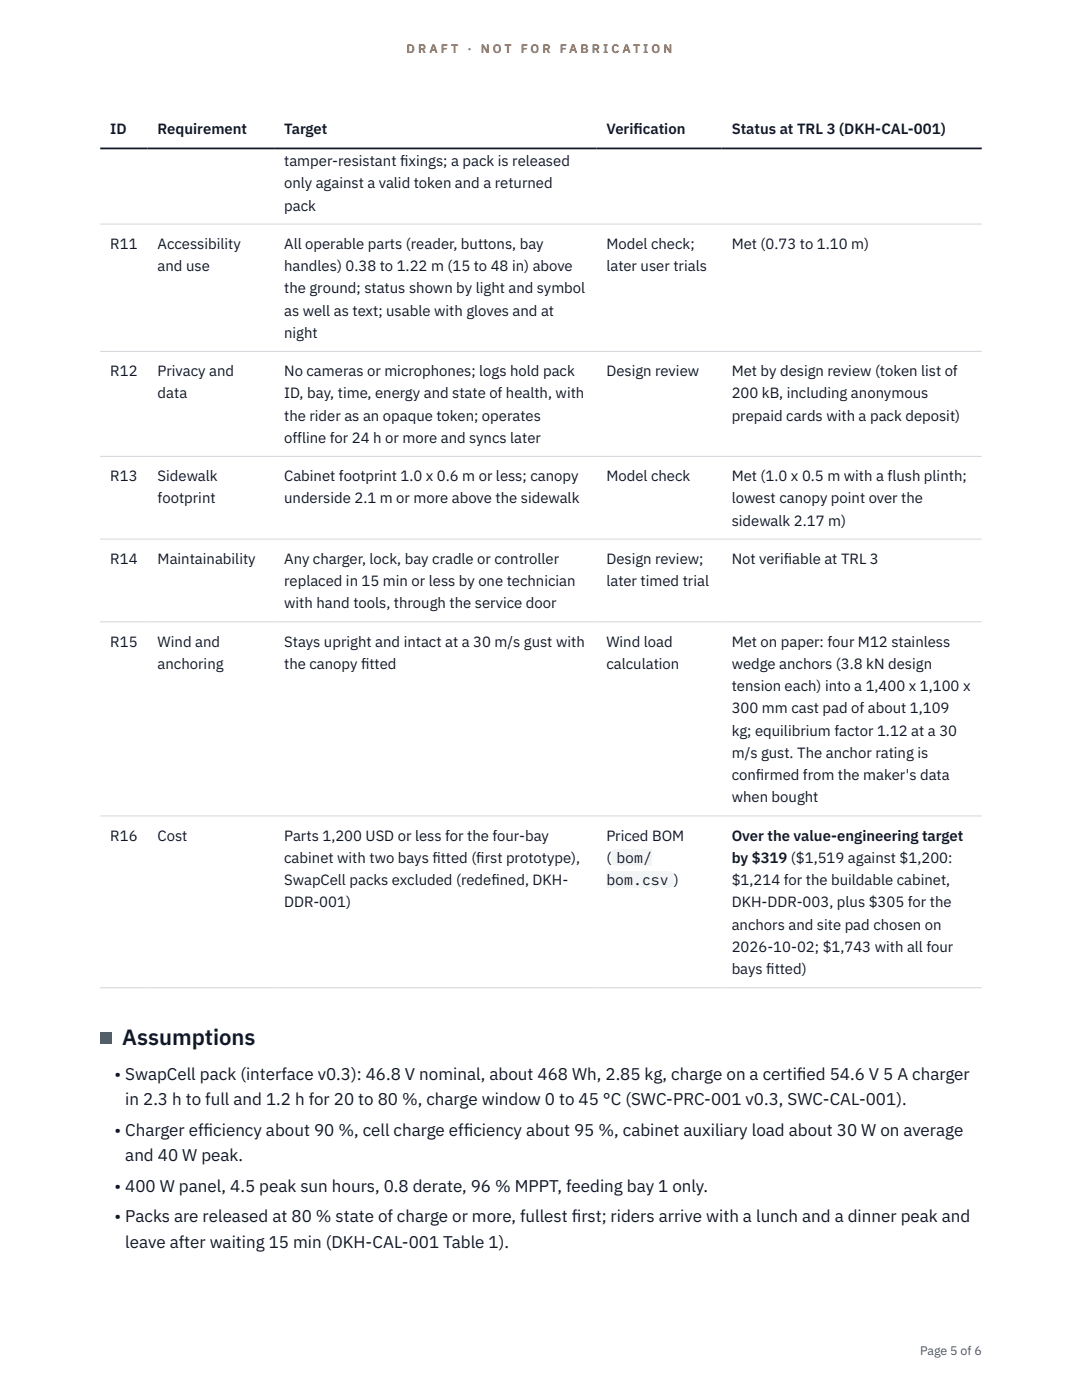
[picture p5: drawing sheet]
<svg xmlns="http://www.w3.org/2000/svg" width="216mm" height="279mm" viewBox="0 0 216 279" stroke-linecap="round" stroke-linejoin="round" font-family="sans-serif">
<defs><g id="words">
<text font-size="4.4" fill="#111827" x="24.4" y="208.6">Assumptions</text>
<g font-size="3.4" fill="#111827">
<text x="22.9" y="215.5">• SwapCell pack (interface v0.3): 46.8 V nominal, about 468 Wh, 2.85 kg, charge on a certif</text>
<text x="159" y="215.5">ied 54.6 V 5 A charger</text>
<text x="25" y="220.6">in 2.3 h to full and 1.2 h for 20 to 80 %, charge window 0 to 45 °C (SWC-PRC-001 v0.3, SWC-CAL-001).</text>
<text x="22.9" y="226.7">• Charger eff</text>
<text x="40.6" y="226.7">iciency about 90 %, cell charge eff</text>
<text x="92.5" y="226.7">iciency about 95 %, cabinet auxiliary load about 30 W on average</text>
<text x="25" y="231.8">and 40 W peak.</text>
<text x="22.9" y="237.9">• 400 W panel, 4.5 peak sun hours, 0.8 derate, 96 % MPPT, feeding bay 1 only.</text>
<text x="22.9" y="243.9">• Packs are released at 80 % state of charge or more, fullest f</text>
<text x="114.1" y="243.9">irst; riders arrive with a lunch and a dinner peak and</text>
<text x="25" y="249">leave after waiting 15 min (DKH-CAL-001 Table 1).</text>
</g>
<g font-size="3" fill="#111827">
<text x="22" y="26.8">ID</text>
<text x="31.5" y="26.8">Requirement</text>
<text x="56.7" y="26.8">Target</text>
<text x="121" y="26.8">Verif</text>
<text x="126.4" y="26.8">ication</text>
<text x="146" y="26.8">Status at TRL 3 (DKH-CAL-001)</text>
<text x="56.7" y="33.1">tamper-resistant f</text>
<text x="79.8" y="33.1">ixings; a pack is released</text>
<text x="56.7" y="37.6">only against a valid token and a returned</text>
<text x="56.7" y="42">pack</text>
<text x="22" y="49.6">R11</text>
<text x="31.5" y="49.6">Accessibility</text>
<text x="56.7" y="49.6">All operable parts (reader, buttons, bay</text>
<text x="121" y="49.6">Model check;</text>
<text x="146" y="49.6">Met (0.73 to 1.10 m)</text>
<text x="31.5" y="54.1">and use</text>
<text x="56.7" y="54.1">handles) 0.38 to 1.22 m (15 to 48 in) above</text>
<text x="56.7" y="58.5">the ground; status shown by light and symbol</text>
<text x="121" y="54.1">later user trials</text>
<text x="56.7" y="63">as well as text; usable with gloves and at</text>
<text x="56.7" y="67.4">night</text>
<text x="22" y="75">R12</text>
<text x="31.5" y="75">Privacy and</text>
<text x="56.7" y="75">No cameras or microphones; logs hold pack</text>
<text x="121" y="75">Design review</text>
<text x="146" y="75">Met by design review (token list of</text>
<text x="31.5" y="79.5">data</text>
<text x="56.7" y="79.5">ID, bay, time, energy and state of health, with</text>
<text x="56.7" y="83.9">the rider as an opaque token; operates</text>
<text x="146" y="79.5">200 kB, including anonymous</text>
<text x="146" y="83.9">prepaid cards with a pack deposit)</text>
<text x="56.7" y="88.4">offline for 24 h or more and syncs later</text>
<text x="22" y="96">R13</text>
<text x="31.5" y="96">Sidewalk</text>
<text x="31.5" y="100.4">footprint</text>
<text x="56.7" y="96">Cabinet footprint 1.0 x 0.6 m or less; canopy</text>
<text x="56.7" y="100.4">underside 2.1 m or more above the sidewalk</text>
<text x="121" y="96">Model check</text>
<text x="146" y="96">Met (1.0 x 0.5 m with a flush plinth;</text>
<text x="146" y="100.4">lowest canopy point over the</text>
<text x="146" y="104.9">sidewalk 2.17 m)</text>
<text x="22" y="112.5">R14</text>
<text x="31.5" y="112.5">Maintainability</text>
<text x="56.7" y="112.5">Any charger, lock, bay cradle or controller</text>
<text x="121" y="112.5">Design review;</text>
<text x="146" y="112.5">Not verif</text>
<text x="156.4" y="112.5">iable at TRL 3</text>
<text x="56.7" y="117">replaced in 15 min or less by one technician</text>
<text x="121" y="117">later timed trial</text>
<text x="56.7" y="121.4">with hand tools, through the service door</text>
<text x="22" y="129">R15</text>
<text x="31.5" y="129">Wind and</text>
<text x="56.7" y="129">Stays upright and intact at a 30 m/s gust with</text>
<text x="121" y="129">Wind load</text>
<text x="146" y="129">Met on paper: four M12 stainless</text>
<text x="31.5" y="133.5">anchoring</text>
<text x="56.7" y="133.5">the canopy f</text>
<text x="72.1" y="133.5">itted</text>
<text x="121" y="133.5">calculation</text>
<text x="146" y="133.5">wedge anchors (3.8 kN design</text>
<text x="146" y="137.9">tension each) into a 1,400 x 1,100 x</text>
<text x="146" y="142.4">300 mm cast pad of about 1,109</text>
<text x="146" y="146.8">kg; equilibrium factor 1.12 at a 30</text>
<text x="146" y="151.2">m/s gust. The anchor rating is</text>
<text x="146" y="155.7">conf</text>
<text x="150.8" y="155.7">irmed from the maker's data</text>
<text x="146" y="160.1">when bought</text>
<text x="22" y="167.8">R16</text>
<text x="31.5" y="167.8">Cost</text>
<text x="56.7" y="167.8">Parts 1,200 USD or less for the four-bay</text>
<text x="121" y="167.8">Priced BOM</text>
<text x="146" y="167.8">Over the value-engineering target</text>
<text x="56.7" y="172.2">cabinet with two bays f</text>
<text x="86.3" y="172.2">itted (f</text>
<text x="95" y="172.2">irst prototype),</text>
<text x="121" y="172.2">(</text>
<text x="123" y="172.2">bom/</text>
<text x="146" y="172.2">by $319 ($1,519 against $1,200:</text>
<text x="56.7" y="176.6">SwapCell packs excluded (redef</text>
<text x="98.1" y="176.6">ined, DKH-</text>
<text x="121" y="176.6">bom.csv</text>
<text x="134.4" y="176.6">)</text>
<text x="146" y="176.6">$1,214 for the buildable cabinet,</text>
<text x="56.7" y="181.1">DDR-001)</text>
<text x="146" y="181.1">DKH-DDR-003, plus $305 for the</text>
<text x="146" y="185.5">anchors and site pad chosen on</text>
<text x="146" y="190">2026-10-02; $1,743 with all four</text>
<text x="146" y="194.4">bays f</text>
<text x="152.9" y="194.4">itted)</text>
</g>
<g font-size="2.5" fill="#b45309">
<text x="81.1" y="10.5">D R A F T</text>
<text x="93.3" y="10.5">·</text>
<text x="95.9" y="10.5">N O T</text>
<text x="103.9" y="10.5">F O R</text>
<text x="111.7" y="10.5">F A B R I C A T I O N</text>
</g>
<text font-size="2.5" fill="#4b5563" x="183.6" y="270.3">Page 5 of 6</text>
</g></defs>
<path d="M20 44.7h175.9M20 70.1h175.9M20 91.1h175.9M20 107.6h175.9M20 124.1h175.9M20 162.8h175.9M20 197.1h175.9" fill="none" stroke="#d1d5db" stroke-width=".2"/>
<path d="M20 29.6h175.9" fill="none" stroke="#111827" stroke-width=".35"/>
<g fill="#f3f4f6">
<path d="M122 169.4h8.1v3.4h-8.1z"/>
<path d="M121 173.9h13.4v3.3h-13.4z"/>
</g>
<path d="M20 206h2.2v2.2h-2.2z" fill="#0f766e"/>
<use href="#words"/>
</svg>
